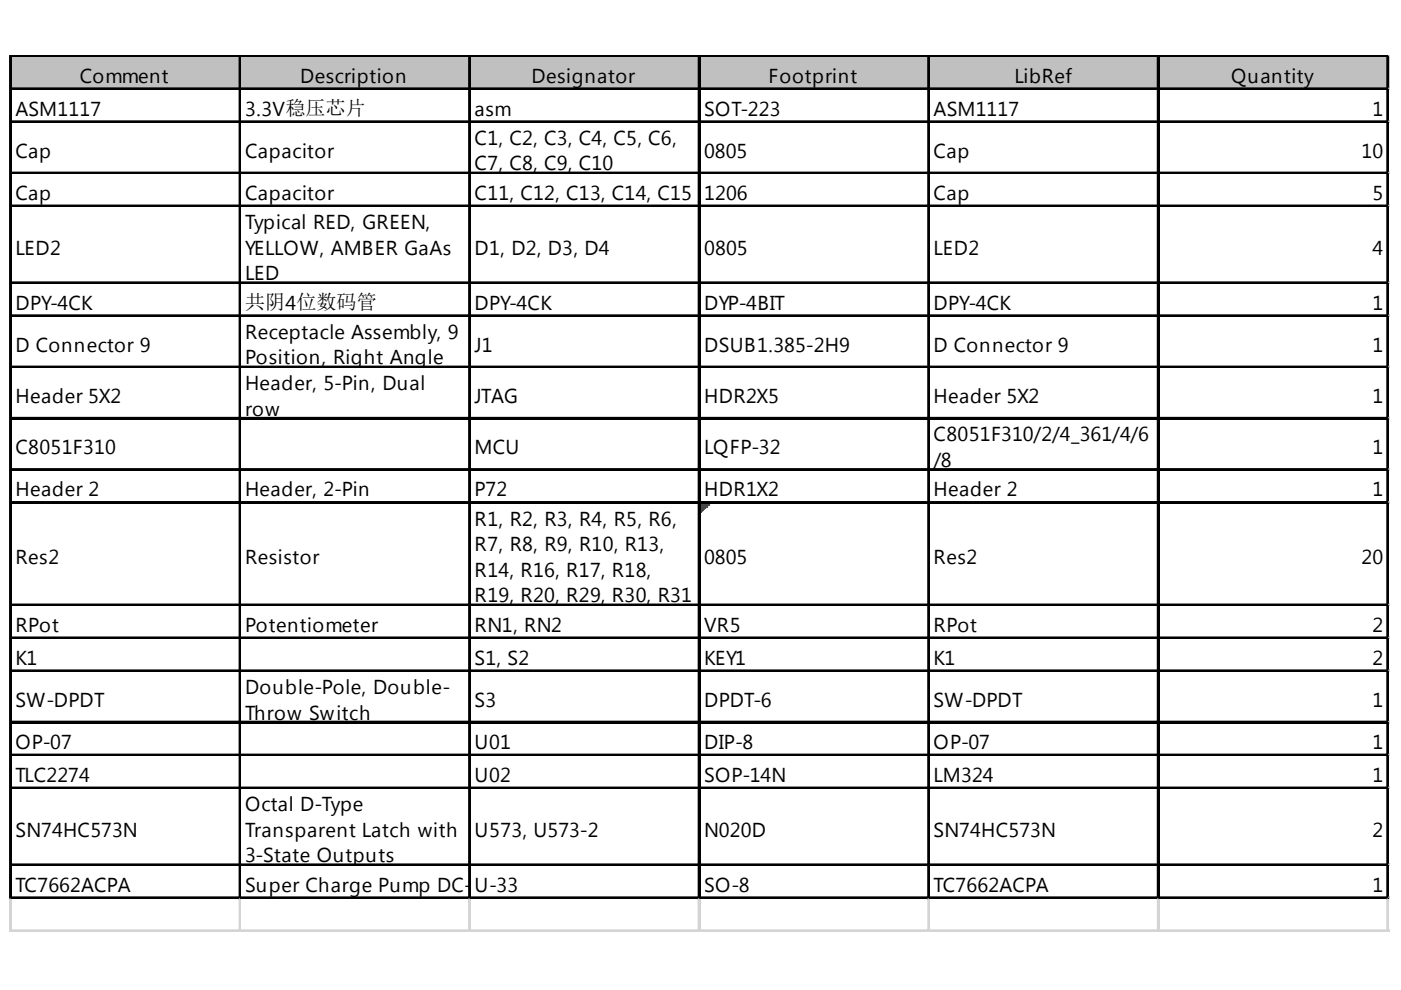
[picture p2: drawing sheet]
<svg xmlns="http://www.w3.org/2000/svg" width="297mm" height="210mm" viewBox="0 0 297 210" stroke-linecap="round" stroke-linejoin="round" font-family="sans-serif">
<defs><g id="words">
<g font-size="4.3">
<text x="16.9" y="17.5">Comment</text>
<text x="63.6" y="17.5">Description</text>
<text x="112.7" y="17.5">Designator</text>
<text x="162.9" y="17.5">Footprint</text>
<text x="215.1" y="17.5">LibRef</text>
<text x="261" y="17.5">Quantity</text>
<text x="3.3" y="24.5">ASM1117</text>
<text x="51.9" y="24.5">3.3V稳压芯片</text>
<text x="100.6" y="24.5">asm</text>
<text x="149.3" y="24.5">SOT-223</text>
<text x="198" y="24.5">ASM1117</text>
<text x="291" y="24.5">1</text>
<text x="3.3" y="33.4">Cap</text>
<text x="51.9" y="33.4">Capacitor</text>
<text x="100.6" y="30.7">C1, C2, C3, C4, C5, C6,</text>
<text x="149.3" y="33.4">0805</text>
<text x="198" y="33.4">Cap</text>
<text x="288.7" y="33.4">10</text>
<text x="100.6" y="36.1">C7, C8, C9, C10</text>
<text x="3.3" y="42.3">Cap</text>
<text x="51.9" y="42.3">Capacitor</text>
<text x="100.6" y="42.3">C11, C12, C13, C14, C15</text>
<text x="149.3" y="42.3">1206</text>
<text x="198" y="42.3">Cap</text>
<text x="291" y="42.3">5</text>
<text x="3.3" y="54">LED2</text>
<text x="51.9" y="48.6">Typical RED, GREEN,</text>
<text x="51.9" y="54">YELLOW, AMBER GaAs</text>
<text x="100.6" y="54">D1, D2, D3, D4</text>
<text x="149.3" y="54">0805</text>
<text x="198" y="54">LED2</text>
<text x="291" y="54">4</text>
<text x="51.9" y="59.4">LED</text>
<text x="3.3" y="65.6">DPY-4CK</text>
<text x="51.9" y="65.5">共阴4位数码管</text>
<text x="100.6" y="65.6">DPY-4CK</text>
<text x="149.3" y="65.6">DYP-4BIT</text>
<text x="198" y="65.6">DPY-4CK</text>
<text x="291" y="65.6">1</text>
<text x="51.9" y="71.8">Receptacle Assembly, 9</text>
<text x="3.3" y="74.6">D Connector 9</text>
<text x="51.9" y="77.3">Position, Right Angle</text>
<text x="100.6" y="74.6">J1</text>
<text x="149.3" y="74.6">DSUB1.385-2H9</text>
<text x="198" y="74.6">D Connector 9</text>
<text x="291" y="74.6">1</text>
<text x="51.9" y="82.7">Header, 5-Pin, Dual</text>
<text x="3.3" y="85.4">Header 5X2</text>
<text x="51.9" y="88.1">row</text>
<text x="100.6" y="85.4">JTAG</text>
<text x="149.3" y="85.4">HDR2X5</text>
<text x="198" y="85.4">Header 5X2</text>
<text x="291" y="85.4">1</text>
<text x="198" y="93.6">C8051F310/2/4_361/4/6</text>
<text x="3.3" y="96.3">C8051F310</text>
<text x="100.6" y="96.3">MCU</text>
<text x="149.3" y="96.3">LQFP-32</text>
<text x="198" y="99">/8</text>
<text x="291" y="96.3">1</text>
<text x="3.3" y="105.2">Header 2</text>
<text x="51.9" y="105.2">Header, 2-Pin</text>
<text x="100.6" y="105.2">P72</text>
<text x="149.3" y="105.2">HDR1X2</text>
<text x="198" y="105.2">Header 2</text>
<text x="291" y="105.2">1</text>
<text x="100.6" y="111.4">R1, R2, R3, R4, R5, R6,</text>
<text x="3.3" y="119.6">Res2</text>
<text x="51.9" y="119.6">Resistor</text>
<text x="100.6" y="116.9">R7, R8, R9, R10, R13,</text>
<text x="149.3" y="119.6">0805</text>
<text x="198" y="119.6">Res2</text>
<text x="288.7" y="119.6">20</text>
<text x="100.6" y="122.3">R14, R16, R17, R18,</text>
<text x="100.6" y="127.7">R19, R20, R29, R30, R31</text>
<text x="3.3" y="133.9">RPot</text>
<text x="51.9" y="133.9">Potentiometer</text>
<text x="100.6" y="133.9">RN1, RN2</text>
<text x="149.3" y="133.9">VR5</text>
<text x="198" y="133.9">RPot</text>
<text x="291" y="133.9">2</text>
<text x="3.3" y="140.9">K1</text>
<text x="100.6" y="140.9">S1, S2</text>
<text x="149.3" y="140.9">KEY1</text>
<text x="198" y="140.9">K1</text>
<text x="291" y="140.9">2</text>
<text x="3.3" y="149.8">SW-DPDT</text>
<text x="51.9" y="147.1">Double-Pole, Double-</text>
<text x="100.6" y="149.8">S3</text>
<text x="149.3" y="149.8">DPDT-6</text>
<text x="198" y="149.8">SW-DPDT</text>
<text x="291" y="149.8">1</text>
<text x="51.9" y="152.6">Throw Switch</text>
<text x="3.3" y="158.8">OP-07</text>
<text x="100.6" y="158.8">U01</text>
<text x="149.3" y="158.8">DIP-8</text>
<text x="198" y="158.8">OP-07</text>
<text x="291" y="158.8">1</text>
<text x="3.3" y="165.7">TLC2274</text>
<text x="100.6" y="165.7">U02</text>
<text x="149.3" y="165.7">SOP-14N</text>
<text x="198" y="165.7">LM324</text>
<text x="291" y="165.7">1</text>
<text x="51.9" y="172">Octal D-Type</text>
<text x="3.3" y="177.4">SN74HC573N</text>
<text x="51.9" y="177.4">Transparent Latch with</text>
<text x="100.6" y="177.4">U573, U573-2</text>
<text x="149.3" y="177.4">N020D</text>
<text x="198" y="177.4">SN74HC573N</text>
<text x="291" y="177.4">2</text>
<text x="51.9" y="182.8">3-State Outputs</text>
<text x="3.3" y="189">TC7662ACPA</text>
<text x="51.9" y="189">Super Charge Pump DC-</text>
<text x="100" y="189">tU-33</text>
<text x="101.5" y="189">o-DC Voltage Converter</text>
<text x="148.8" y="189">,</text>
<text x="149.3" y="189">S12kHz, 8-Pin PDIP, Com</text>
<text x="151.6" y="189">O-8</text>
<text x="196.8" y="189">me7662ACPAerature</text>
<text x="198" y="189">TCrcial Temp</text>
<text x="291" y="189">1</text>
</g>
</g></defs>
<path d="M2.5 12.1h292v7h-292z" fill="#c0c0c0"/>
<path d="M148.5 106.8h2" fill="none" stroke="#008000" stroke-width=".39"/>
<path d="M148.5 106.8h2v.4h-2z" fill="#008000"/>
<path d="M148.5 107.2h1.6" fill="none" stroke="#008000" stroke-width=".39"/>
<path d="M148.5 107.2h1.6v.4h-1.6z" fill="#008000"/>
<path d="M148.5 107.6h1.2" fill="none" stroke="#008000" stroke-width=".39"/>
<path d="M148.5 107.6h1.2v.4h-1.2z" fill="#008000"/>
<path d="M148.5 108h.8" fill="none" stroke="#008000" stroke-width=".39"/>
<path d="M148.5 108h.8v.4h-.8z" fill="#008000"/>
<path d="M148.5 108.4h.4" fill="none" stroke="#008000" stroke-width=".39"/>
<path d="M148.5 108.4h.4v.4h-.4z" fill="#008000"/>
<g fill="none" stroke="#000" stroke-width=".39">
<path d="M2.1 11.7v178.9M2.3 11.7v178.9M2.5 11.7h292M2.5 11.9h292M2.5 18.7h292M2.5 18.9h292M50.8 12.1v178.5M51 12.1v178.5M99.4 12.1v178.5M99.6 12.1v178.5M148.1 12.1v178.5M148.3 12.1v178.5"/>
<path d="M196.8 12.1v178.5M197 12.1v178.5M245.5 12.1v178.5M245.6 12.1v178.5M294.1 12.1v178.5M294.3 12.1v178.5M2.5 25.7h292M2.5 25.9h292M2.5 36.6h292M2.5 36.8h292M2.5 43.6h292M2.5 43.8h292"/>
<path d="M2.5 59.9h292M2.5 60.1h292M2.5 66.8h292M2.5 67h292M2.5 77.7h292M2.5 77.9h292M2.5 88.6h292M2.5 88.8h292M2.5 99.4h292M2.5 99.6h292M2.5 106.4h292M2.5 106.6h292"/>
<path d="M2.5 128.2h292M2.5 128.4h292M2.5 135.1h292M2.5 135.3h292M2.5 142.1h292M2.5 142.3h292M2.5 153h292M2.5 153.2h292M2.5 160h292M2.5 160.2h292M2.5 167h292M2.5 167.2h292"/>
<path d="M2.5 183.3h292M2.5 183.5h292M2.5 190.2h292M2.5 190.4h292"/>
</g>
<g fill="none" stroke="#d4d4d4" stroke-width=".39">
<path d="M294.5 11.7h.1M2.1 190.6v6.9M2.3 190.6v6.9M50.8 190.6v6.9M51 190.6v6.9M99.4 190.6v6.9M99.6 190.6v6.9M148.1 190.6v6.9M148.3 190.6v6.9M196.8 190.6v6.9M197 190.6v6.9M245.5 190.6v6.9"/>
<path d="M245.6 190.6v6.9M294.1 190.6v6.9M294.3 190.6v6.9"/>
</g>
<path d="M294.5 11.7l.1 .4z" fill="#d4d4d4"/>
<path d="M294.5 18.7h.1" fill="none" stroke="#d4d4d4" stroke-width=".39"/>
<path d="M294.5 18.7l.1 .4z" fill="#d4d4d4"/>
<path d="M294.5 25.7h.1" fill="none" stroke="#d4d4d4" stroke-width=".39"/>
<path d="M294.5 25.7l.1 .4z" fill="#d4d4d4"/>
<path d="M294.5 36.6h.1" fill="none" stroke="#d4d4d4" stroke-width=".39"/>
<path d="M294.5 36.6l.1 .4z" fill="#d4d4d4"/>
<path d="M294.5 43.6h.1" fill="none" stroke="#d4d4d4" stroke-width=".39"/>
<path d="M294.5 43.6l.1 .4z" fill="#d4d4d4"/>
<path d="M294.5 59.9h.1" fill="none" stroke="#d4d4d4" stroke-width=".39"/>
<path d="M294.5 59.9l.1 .3z" fill="#d4d4d4"/>
<path d="M294.5 66.8h.1" fill="none" stroke="#d4d4d4" stroke-width=".39"/>
<path d="M294.5 66.8l.1 .4z" fill="#d4d4d4"/>
<path d="M294.5 77.7h.1" fill="none" stroke="#d4d4d4" stroke-width=".39"/>
<path d="M294.5 77.7l.1 .4z" fill="#d4d4d4"/>
<path d="M294.5 88.6h.1" fill="none" stroke="#d4d4d4" stroke-width=".39"/>
<path d="M294.5 88.6l.1 .4z" fill="#d4d4d4"/>
<path d="M294.5 99.4h.1" fill="none" stroke="#d4d4d4" stroke-width=".39"/>
<path d="M294.5 99.4l.1 .4z" fill="#d4d4d4"/>
<path d="M294.5 106.4h.1" fill="none" stroke="#d4d4d4" stroke-width=".39"/>
<path d="M294.5 106.4l.1 .4z" fill="#d4d4d4"/>
<path d="M294.5 128.2h.1" fill="none" stroke="#d4d4d4" stroke-width=".39"/>
<path d="M294.5 128.2l.1 .3z" fill="#d4d4d4"/>
<path d="M294.5 135.1h.1" fill="none" stroke="#d4d4d4" stroke-width=".39"/>
<path d="M294.5 135.1l.1 .4z" fill="#d4d4d4"/>
<path d="M294.5 142.1h.1" fill="none" stroke="#d4d4d4" stroke-width=".39"/>
<path d="M294.5 142.1l.1 .4z" fill="#d4d4d4"/>
<path d="M294.5 153h.1" fill="none" stroke="#d4d4d4" stroke-width=".39"/>
<path d="M294.5 153l.1 .4z" fill="#d4d4d4"/>
<path d="M294.5 160h.1" fill="none" stroke="#d4d4d4" stroke-width=".39"/>
<path d="M294.5 160l.1 .4z" fill="#d4d4d4"/>
<path d="M294.5 167h.1" fill="none" stroke="#d4d4d4" stroke-width=".39"/>
<path d="M294.5 167l.1 .4z" fill="#d4d4d4"/>
<path d="M294.5 183.3h.1" fill="none" stroke="#d4d4d4" stroke-width=".39"/>
<path d="M294.5 183.3l.1 .3z" fill="#d4d4d4"/>
<path d="M294.5 190.2h.1" fill="none" stroke="#d4d4d4" stroke-width=".39"/>
<path d="M294.5 190.2l.1 .4z" fill="#d4d4d4"/>
<path d="M2.1 197.2h292.5" fill="none" stroke="#d4d4d4" stroke-width=".39"/>
<path d="M2.1 197.3h292.5" fill="none" stroke="#d4d4d4" stroke-width=".24"/>
<use href="#words"/>
</svg>
